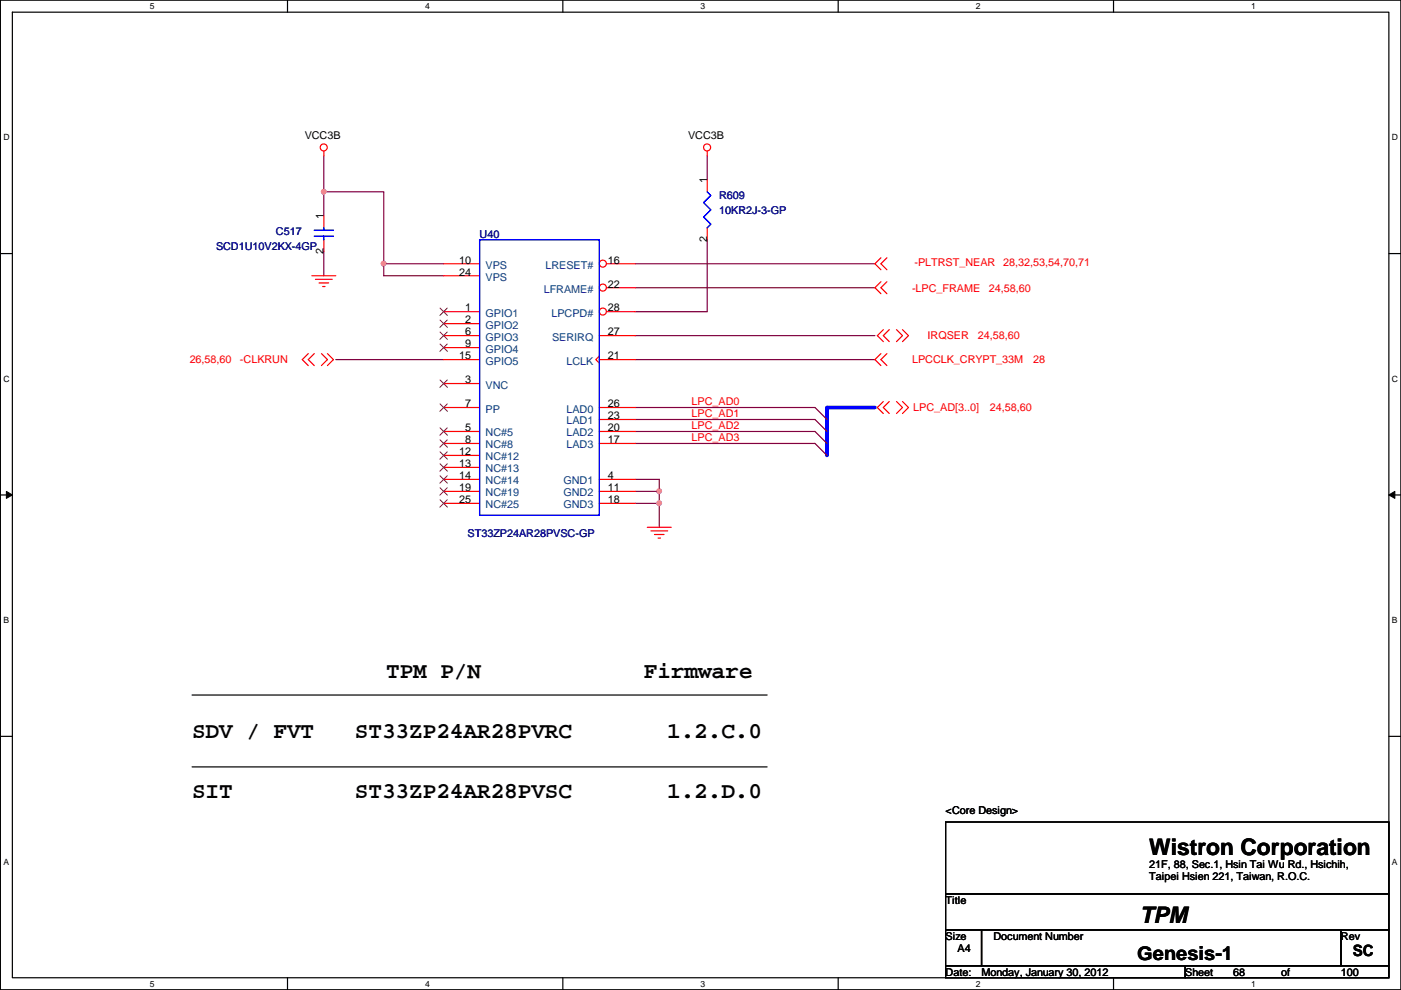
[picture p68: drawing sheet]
<svg xmlns="http://www.w3.org/2000/svg" width="297mm" height="210mm" viewBox="0 0 297 210" stroke-linecap="round" stroke-linejoin="round" font-family="sans-serif">
<defs><g id="words">
<g font-size="4.8">
<text x="81.9" y="143.8">TPM P/N</text>
<text x="136.5" y="143.8">Firmware</text>
<text x="40.7" y="156.5">SDV / FVT</text>
<text x="75.3" y="156.5">ST33ZP24AR28PVRC</text>
<text x="141.4" y="156.5">1.2.C.0</text>
<text x="40.7" y="169.2">SIT</text>
<text x="75.3" y="169.2">ST33ZP24AR28PVSC</text>
<text x="141.4" y="169.2">1.2.D.0</text>
<text x="243.7" y="181.3">Wistron Corporation</text>
<text x="241.6" y="195.7">TPM</text>
</g>
<text font-size="4.1" x="241.1" y="203.5">Genesis-1</text>
<text font-size="3.3" x="286.8" y="202.8">SC</text>
<g font-size="2.3">
<text x="64.6" y="29.5">VCC3B</text>
<text x="145.9" y="29.5">VCC3B</text>
<text x="149.9" y="38.9" transform="rotate(-90 149.9 38.9)">1</text>
<text x="68.6" y="46.5" transform="rotate(-90 68.6 46.5)">1</text>
<text x="68.6" y="53.9" transform="rotate(-90 68.6 53.9)">2</text>
<text x="149.9" y="51.4" transform="rotate(-90 149.9 51.4)">2</text>
<text x="97.4" y="55.9">10</text>
<text x="97.4" y="58.4">24</text>
<text x="128.9" y="55.9">16</text>
<text x="128.9" y="61">22</text>
<text x="98.6" y="66">1</text>
<text x="98.6" y="68.6">2</text>
<text x="98.6" y="71.1">6</text>
<text x="128.9" y="71.1">27</text>
<text x="128.9" y="66">28</text>
<text x="97.4" y="76.2">15</text>
<text x="98.6" y="73.7">9</text>
<text x="128.9" y="76.2">21</text>
<text x="98.6" y="81.3">3</text>
<text x="98.6" y="86.4">7</text>
<text x="128.9" y="88.9">23</text>
<text x="128.9" y="86.4">26</text>
<text x="98.6" y="91.4">5</text>
<text x="98.6" y="94">8</text>
<text x="128.9" y="94">17</text>
<text x="128.9" y="91.4">20</text>
<text x="97.4" y="96.5">12</text>
<text x="97.4" y="99.1">13</text>
<text x="97.4" y="101.6">14</text>
<text x="128.9" y="101.6">4</text>
<text x="97.4" y="104.1">19</text>
<text x="97.4" y="106.7">25</text>
<text x="128.9" y="104.1">11</text>
<text x="128.9" y="106.7">18</text>
<text x="200.5" y="172.6">&lt;Core Design&gt;</text>
<text x="243.7" y="184">21F, 88, Sec.1, Hsin Tai Wu Rd., Hsichih,</text>
<text x="200.5" y="191.6">Title</text>
<text x="243.7" y="186.6">Taipei Hsien 221, Taiwan, R.O.C.</text>
<text x="200.5" y="199.2">Size</text>
<text x="203" y="201.8">A4</text>
<text x="210.6" y="199.2">Document Number</text>
<text x="284.3" y="199.2">Rev</text>
<text x="200.5" y="206.8">Date:</text>
<text x="208.1" y="206.8">Monday, January 30, 2012</text>
<text x="251.3" y="206.8">Sheet</text>
<text x="261.4" y="206.8">68</text>
<text x="271.6" y="206.8">of</text>
<text x="284.3" y="206.8">100</text>
</g>
<g font-size="2.3" fill="#000080">
<text x="152.5" y="42.2">R609</text>
<text x="152.5" y="45.3">10KR2J-3-GP</text>
<text x="45.8" y="52.9">SCD1U10V2KX-4GP</text>
<text x="58.5" y="49.9">C517</text>
<text x="101.7" y="50.4">U40</text>
<text x="99.1" y="113.9">ST33ZP24AR28PVSC-GP</text>
</g>
<g font-size="2.3" fill="#004080">
<text x="103" y="57">VPS</text>
<text x="103" y="59.5">VPS</text>
<text x="115.7" y="57">LRESET#</text>
<text x="115.3" y="62.1">LFRAME#</text>
<text x="103" y="67.1">GPIO1</text>
<text x="103" y="69.7">GPIO2</text>
<text x="116.9" y="67.1">LPCPD#</text>
<text x="103" y="72.2">GPIO3</text>
<text x="103" y="74.8">GPIO4</text>
<text x="103" y="77.3">GPIO5</text>
<text x="117" y="72.2">SERIRQ</text>
<text x="120.1" y="77.3">LCLK</text>
<text x="103" y="82.4">VNC</text>
<text x="103" y="87.5">PP</text>
<text x="120.1" y="87.5">LAD0</text>
<text x="103" y="92.5">NC#5</text>
<text x="103" y="95.1">NC#8</text>
<text x="120.1" y="95.1">LAD3</text>
<text x="120.1" y="92.5">LAD2</text>
<text x="120.1" y="90">LAD1</text>
<text x="103" y="97.6">NC#12</text>
<text x="103" y="100.2">NC#13</text>
<text x="103" y="102.7">NC#14</text>
<text x="103" y="105.2">NC#19</text>
<text x="103" y="107.8">NC#25</text>
<text x="119.5" y="102.7">GND1</text>
<text x="119.5" y="105.2">GND2</text>
<text x="119.5" y="107.8">GND3</text>
</g>
<g font-size="2.3" fill="#f00">
<text x="193.9" y="56.5">-PLTRST_NEAR</text>
<text x="212.7" y="56.5">28,32,53,54,70,71</text>
<text x="193.4" y="61.8">-LPC_FRAME</text>
<text x="209.6" y="61.8">24,58,60</text>
<text x="196.7" y="72">IRQSER</text>
<text x="207.3" y="72">24,58,60</text>
<text x="40.2" y="77">26,58,60</text>
<text x="50.9" y="77">-CLKRUN</text>
<text x="193.4" y="77">LPCCLK_CRYPT_33M</text>
<text x="219" y="77">28</text>
<text x="146.6" y="88.4">LPC_AD1</text>
<text x="146.6" y="85.9">LPC_AD0</text>
<text x="193.6" y="87.2">LPC_AD[3..0]</text>
<text x="209.9" y="87.2">24,58,60</text>
<text x="146.6" y="93.5">LPC_AD3</text>
<text x="146.6" y="91">LPC_AD2</text>
</g>
<g font-size="1.8">
<text x="31.8" y="1.9">5</text>
<text x="90.1" y="1.9">4</text>
<text x="148.5" y="1.9">3</text>
<text x="206.9" y="1.9">2</text>
<text x="265.3" y="1.9">1</text>
<text x=".7" y="29.8">D</text>
<text x="295.1" y="29.8">D</text>
<text x=".7" y="80.9">C</text>
<text x="295.1" y="80.9">C</text>
<text x=".7" y="132.1">B</text>
<text x="295.1" y="132.1">B</text>
<text x=".7" y="183.3">A</text>
<text x="295.1" y="183.3">A</text>
<text x="31.8" y="209.2">5</text>
<text x="90.1" y="209.2">4</text>
<text x="148.5" y="209.2">3</text>
<text x="206.9" y="209.2">2</text>
<text x="265.3" y="209.2">1</text>
</g>
</g></defs>
<path d="M.1 0h296.9v209.8h-296.9zM2.6 2.6h291.9v204.7h-291.9z" fill="none" stroke="#000" stroke-width=".25"/>
<g fill="#fff">
<path d="M31.8 .3h1v2h-1z"/>
<path d="M31.8 207.6h1v1.9h-1z"/>
</g>
<path d="M61 0v2.6M61 207.3v2.5" fill="none" stroke="#000" stroke-width=".25"/>
<g fill="#fff">
<path d="M90.1 .3h1v2h-1z"/>
<path d="M90.1 207.6h1v1.9h-1z"/>
</g>
<path d="M119.3 0v2.6M119.3 207.3v2.5" fill="none" stroke="#000" stroke-width=".25"/>
<g fill="#fff">
<path d="M148.5 .3h1v2h-1z"/>
<path d="M148.5 207.6h1v1.9h-1z"/>
</g>
<path d="M177.7 0v2.6M177.7 207.3v2.5" fill="none" stroke="#000" stroke-width=".25"/>
<g fill="#fff">
<path d="M206.9 .3h1v2h-1z"/>
<path d="M206.9 207.6h1v1.9h-1z"/>
</g>
<path d="M236.1 0v2.6M236.1 207.3v2.5" fill="none" stroke="#000" stroke-width=".25"/>
<g fill="#fff">
<path d="M265.3 .3h.9v2h-.9z"/>
<path d="M265.3 207.6h.9v1.9h-.9z"/>
<path d="M.7 28.2h1.3v1.9h-1.3z"/>
<path d="M295.1 28.2h1.3v1.9h-1.3z"/>
<path d="M.7 79.3h1.3v2h-1.3z"/>
<path d="M295.1 79.3h1.3v2h-1.3z"/>
</g>
<path d="M.1 53.8h2.5M294.5 53.8h2.5" fill="none" stroke="#000" stroke-width=".25"/>
<g fill="#fff">
<path d="M.7 130.5h1.2v2h-1.2z"/>
<path d="M295.1 130.5h1.2v2h-1.2z"/>
</g>
<path d="M.1 104.9h2.5M294.5 104.9h2.5" fill="none" stroke="#000" stroke-width=".25"/>
<path d="M1.4 104.2l1.2 .7-1.2 .8zM294.5 104.9l1.2-.7v1.5z" fill="#000"/>
<path d="M1.4 104.2l1.2 .7-1.2 .8zM294.5 104.9l1.2-.7v1.5z" fill="none" stroke="#000" stroke-width=".21"/>
<g fill="#fff">
<path d="M.7 181.7h1.2v2h-1.2z"/>
<path d="M295.1 181.7h1.2v2h-1.2z"/>
</g>
<path d="M.1 156.1h2.5M294.5 156.1h2.5" fill="none" stroke="#000" stroke-width=".25"/>
<path d="M81.4 40.7v15.2h12.7M81.4 58.5h12.7M134.7 55.9h50.8M134.7 101.6h5.1M139.8 104.2v2.5h-5.1" fill="none" stroke="#800040" stroke-width=".25"/>
<circle cx="139.8" cy="104.2" r=".49" fill="#f0f"/>
<circle cx="139.8" cy="104.2" r=".49" fill="none" stroke="#f0f" stroke-width=".25"/>
<path d="M139.8 106.7v5.1" fill="none" stroke="#800040" stroke-width=".25"/>
<circle cx="139.8" cy="106.7" r=".49" fill="#f0f"/>
<circle cx="139.8" cy="106.7" r=".49" fill="none" stroke="#f0f" stroke-width=".25"/>
<path d="M68.7 33.1v7.6h12.7M149.9 33.1v5M81.4 55.9v2.6M149.9 50.8v15.3h-15.2M71.2 76.2h22.9M134.7 71.2h50.8M134.7 76.2h50.8M134.7 88.9h38.1M134.7 94h38.1M134.7 91.5h38.1M134.7 86.4h38.1M139.8 101.6v2.6h-5.1" fill="none" stroke="#800040" stroke-width=".25"/>
<path d="M175.3 86.4h10.2" fill="none" stroke="#00f" stroke-width=".76"/>
<circle cx="81.3" cy="55.9" r=".49" fill="#f0f"/>
<circle cx="81.3" cy="55.9" r=".49" fill="none" stroke="#f0f" stroke-width=".25"/>
<path d="M68.7 53.4v5.1M68.7 40.7v5.1" fill="none" stroke="#800040" stroke-width=".25"/>
<circle cx="68.6" cy="40.7" r=".49" fill="#f0f"/>
<circle cx="68.6" cy="40.7" r=".49" fill="none" stroke="#f0f" stroke-width=".25"/>
<path d="M134.7 61h50.8M172.8 91.5l2.5 2.5M172.8 94l2.5 2.6M172.8 86.4l2.5 2.5M172.8 88.9l2.5 2.6" fill="none" stroke="#800040" stroke-width=".25"/>
<path d="M175.3 86.4v10.2" fill="none" stroke="#00f" stroke-width=".76"/>
<g fill="none" stroke="#f00" stroke-width=".25">
<path d="M68.7 32v1.1M149.9 32v1.1M66.1 58.5h5.1M66.9 59.2h3.5M67.6 60h2.1M94.1 55.9h7.6M186.8 54.7l-1.3 1.2 1.3 1.3M186.8 59.7l-1.3 1.3 1.3 1.3M188 54.7l-1.2 1.2 1.2 1.3M188 59.7l-1.2 1.3 1.2 1.3M65.4 75l-1.3 1.2 1.3 1.3M66.6 75l-1.2 1.2 1.2 1.3"/>
<path d="M68.2 75l1.2 1.2-1.2 1.3M68.4 60.7h.5M69.4 75l1.3 1.2-1.3 1.3M94.1 66.1h7.6M94.1 68.6h7.6M94.1 71.2h7.6M94.1 73.7h7.6M94.1 76.2h7.6M186.8 75l-1.3 1.2 1.3 1.3M187.3 69.9l-1.3 1.3 1.3 1.2M188 75l-1.2 1.2 1.2 1.3M188.5 69.9l-1.2 1.3 1.2 1.2"/>
<path d="M190.1 69.9l1.2 1.3-1.2 1.2M191.3 69.9l1.3 1.3-1.3 1.2M94.1 81.3h7.6M94.1 91.5h7.6M94.1 86.4h7.6M94.1 94h7.6M94.1 96.6h7.6M94.1 99.1h7.6M187.3 85.1l-1.3 1.3 1.3 1.3M188.5 85.1l-1.2 1.3 1.2 1.3M190.1 85.1l1.2 1.3-1.2 1.3M191.3 85.1l1.3 1.3-1.3 1.3"/>
<path d="M94.1 101.6h7.6M127.1 101.6h7.6M127.1 104.2h7.6M137.2 111.8h5.1M138 112.6h3.6M138.8 113.3h2M139.5 114.1h.5"/>
<circle cx="68.6" cy="31.3" r=".75"/>
<circle cx="149.9" cy="31.3" r=".75"/>
</g>
<path d="M40.7 147.4h121.9M40.7 162.6h121.9M200.5 174.3h94v15.2h-94zM200.5 189.5h94v7.6h-94zM200.5 197.1h7.6v7.7h-7.6zM208.1 197.1h76.2v7.7h-76.2zM284.3 197.1h10.2v7.7h-10.2zM200.5 204.8h50.8v2.5h-50.8zM251.3 204.8h43.2v2.5h-43.2z" fill="none" stroke="#000" stroke-width=".25"/>
<g fill="none" stroke="#804000" stroke-width=".21">
<path d="M93.3 65.3l1.6 1.6M93.3 67.9l1.6 1.5M93.3 70.4l1.6 1.6M93.3 72.9l1.6 1.6M94.8 65.3l-1.5 1.6M94.8 67.9l-1.5 1.5M94.8 70.4l-1.5 1.6M94.8 72.9l-1.5 1.6M93.3 80.6l1.6 1.5M93.3 90.7l1.6 1.6M93.3 85.6l1.6 1.6M93.3 93.3l1.6 1.5"/>
<path d="M93.3 95.8l1.6 1.6M93.3 98.3l1.6 1.6M94.8 80.6l-1.5 1.5M94.8 90.7l-1.5 1.6M94.8 85.6l-1.5 1.6M94.8 93.3l-1.5 1.5M94.8 95.8l-1.5 1.6M94.8 98.3l-1.5 1.6M93.3 100.9l1.6 1.5M94.8 100.9l-1.5 1.5"/>
</g>
<circle cx="127.8" cy="55.9" r=".75" fill="#fff"/>
<g fill="none" stroke="#f00" stroke-width=".25">
<path d="M128.6 55.9h6.1M127.1 75.5l-.8 .7 .8 .8M127.1 76.2h7.6M127.1 94h7.6M127.1 91.5h7.6M94.1 104.2h7.6M127.1 106.7h7.6"/>
<circle cx="127.8" cy="55.9" r=".75"/>
</g>
<path d="M93.3 103.4l1.6 1.6M94.8 103.4l-1.5 1.6" fill="none" stroke="#804000" stroke-width=".21"/>
<circle cx="127.8" cy="61" r=".75" fill="#fff"/>
<g fill="none" stroke="#f00" stroke-width=".25">
<path d="M94.1 58.5h7.6M127.1 71.2h7.6M128.6 61h6.1M127.1 88.9h7.6M127.1 86.4h7.6M94.1 106.7h7.6"/>
<circle cx="127.8" cy="61" r=".75"/>
</g>
<path d="M93.3 106l1.6 1.5M94.8 106l-1.5 1.5" fill="none" stroke="#804000" stroke-width=".21"/>
<circle cx="127.8" cy="66.1" r=".75" fill="#fff"/>
<g fill="none" stroke="#f00" stroke-width=".25">
<path d="M149.9 38.1v2.6M68.7 45.8v2.5M68.7 50.8v2.6M149.9 48.3v2.5M128.6 66.1h6.1"/>
<circle cx="127.8" cy="66.1" r=".75"/>
</g>
<path d="M66.6 50.1h4.1M66.6 48.8h4.1M68.7 48.3v.5M68.7 50.1v.7M101.7 50.8h25.4v58.5h-25.4zM149.9 40.7l.8 .7-1.5 1.6 1.5 1.5-1.5 1.5 1.5 1.5-.8 .8" fill="none" stroke="#00f" stroke-width=".25"/>
<circle cx="139.8" cy="104.2" r=".49" fill="#f0f"/>
<circle cx="139.8" cy="104.2" r=".49" fill="none" stroke="#f0f" stroke-width=".25"/>
<circle cx="139.8" cy="106.7" r=".49" fill="#f0f"/>
<circle cx="139.8" cy="106.7" r=".49" fill="none" stroke="#f0f" stroke-width=".25"/>
<circle cx="81.3" cy="55.9" r=".49" fill="#f0f"/>
<circle cx="81.3" cy="55.9" r=".49" fill="none" stroke="#f0f" stroke-width=".25"/>
<circle cx="68.6" cy="40.7" r=".49" fill="#f0f"/>
<circle cx="68.6" cy="40.7" r=".49" fill="none" stroke="#f0f" stroke-width=".25"/>
<use href="#words"/>
</svg>
